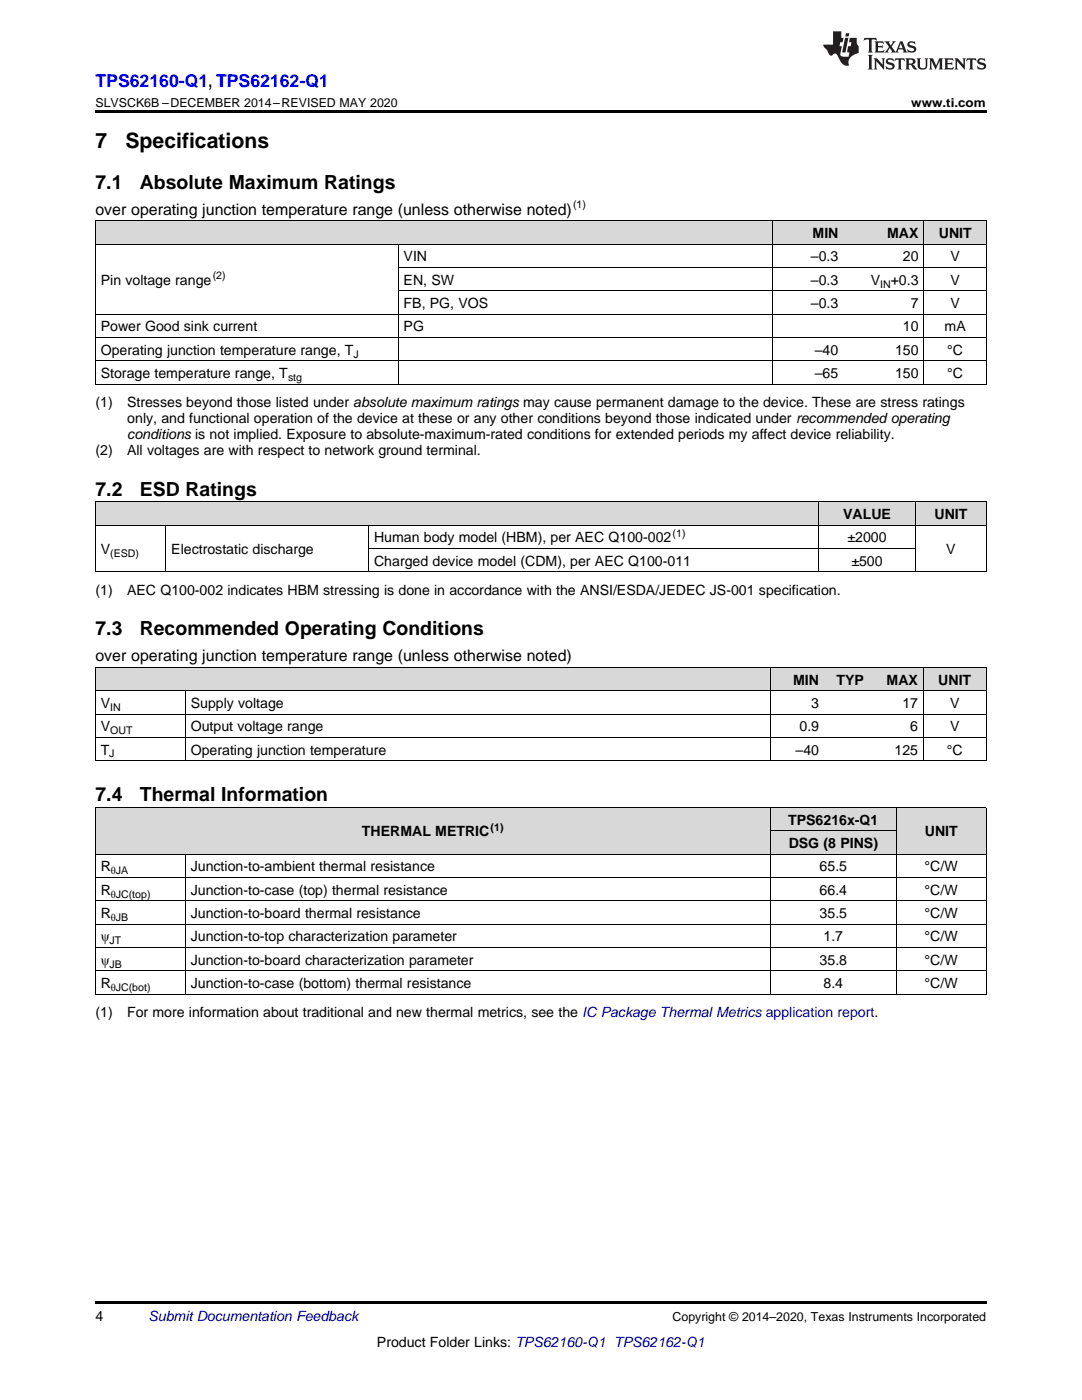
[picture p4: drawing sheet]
<svg xmlns="http://www.w3.org/2000/svg" width="216mm" height="279mm" viewBox="0 0 216 279" stroke-linecap="round" stroke-linejoin="round" font-family="sans-serif">
<defs><g id="words">
<g font-size="4.2">
<text x="19" y="29.6">7</text>
<text x="25" y="29.6">Specifications</text>
</g>
<g font-size="3.9">
<text x="19" y="37.7">7.1</text>
<text x="27.9" y="37.7">Absolute Maximum Ratings</text>
<text x="19" y="98.9">7.2</text>
<text x="27.9" y="98.9">ESD Ratings</text>
<text x="19" y="126.8">7.3</text>
<text x="27.9" y="126.8">Recommended Operating Conditions</text>
<text x="19" y="159.9">7.4</text>
<text x="27.9" y="159.9">Thermal Information</text>
</g>
<text font-size="3.5" fill="#00f" x="19" y="17.3">TPS62160-Q1, TPS62162-Q1</text>
<g font-size="3.2">
<text x="19" y="42.9">over operating junction temperature range (unless otherwise noted)</text>
<text x="19" y="132">over operating junction temperature range (unless otherwise noted)</text>
</g>
<g font-size="2.8">
<text x="162.1" y="47.5">MIN</text>
<text x="177" y="47.5">MAX</text>
<text x="187.3" y="47.5">UNIT</text>
<text x="80.5" y="52.2">VIN</text>
<text x="161.8" y="52.2">–0.3</text>
<text x="180.2" y="52.2">20</text>
<text x="189.7" y="52.2">V</text>
<text x="20.1" y="56.8">Pin voltage range</text>
<text x="80.5" y="56.8">EN, SW</text>
<text x="161.8" y="56.8">–0.3</text>
<text x="173.7" y="56.8">V</text>
<text x="177.7" y="56.8">+0.3</text>
<text x="189.7" y="56.8">V</text>
<text x="80.5" y="61.5">FB, PG, VOS</text>
<text x="161.8" y="61.5">–0.3</text>
<text x="181.8" y="61.5">7</text>
<text x="189.7" y="61.5">V</text>
<text x="20.1" y="66.1">Power Good sink current</text>
<text x="20.1" y="70.8">Operating junction temperature range, T</text>
<text x="80.5" y="66.1">PG</text>
<text x="162.6" y="70.8">–40</text>
<text x="178.6" y="70.8">150</text>
<text x="180.2" y="66.1">10</text>
<text x="188.5" y="66.1">mA</text>
<text x="189" y="70.8">°C</text>
<text x="20.1" y="75.5">Storage temperature range, T</text>
<text x="162.6" y="75.5">–65</text>
<text x="178.6" y="75.5">150</text>
<text x="189" y="75.5">°C</text>
<text x="19" y="81.3">(1)</text>
<text x="25.4" y="81.3">Stresses beyond those listed under absolute maximum ratings may cause permanent damage to the device. These are stress ratings</text>
<text x="25.4" y="84.5">only, and functional operation of the device at these or any other conditions beyond those indicated under recommended operating</text>
<text x="25.4" y="87.7">conditions is not implied. Exposure to absolute-maximum-rated conditions for extended periods my affect device reliability.</text>
<text x="19" y="90.8">(2)</text>
<text x="25.4" y="90.8">All voltages are with respect to network ground terminal.</text>
<text x="168.2" y="103.6">VALUE</text>
<text x="186.5" y="103.6">UNIT</text>
<text x="20.1" y="110.6">V</text>
<text x="34.2" y="110.6">Electrostatic discharge</text>
<text x="74.6" y="108.2">Human body model (HBM), per AEC Q100-002</text>
<text x="74.6" y="112.9">Charged device model (CDM), per AEC Q100-011</text>
<text x="169.1" y="108.2">±2000</text>
<text x="169.9" y="112.9">±500</text>
<text x="188.8" y="110.6">V</text>
<text x="19" y="118.7">(1)</text>
<text x="25.4" y="118.7">AEC Q100-002 indicates HBM stressing is done in accordance with the ANSI/ESDA/JEDEC JS-001 specification.</text>
<text x="158.3" y="136.6">MIN</text>
<text x="166.9" y="136.6">TYP</text>
<text x="176.9" y="136.6">MAX</text>
<text x="187.2" y="136.6">UNIT</text>
<text x="20.1" y="141.3">V</text>
<text x="38.1" y="141.3">Supply voltage</text>
<text x="161.9" y="141.3">3</text>
<text x="180.1" y="141.3">17</text>
<text x="189.6" y="141.3">V</text>
<text x="20.1" y="145.9">V</text>
<text x="38.1" y="145.9">Output voltage range</text>
<text x="159.5" y="145.9">0.9</text>
<text x="181.6" y="145.9">6</text>
<text x="189.6" y="145.9">V</text>
<text x="20.1" y="150.6">T</text>
<text x="38.1" y="150.6">Operating junction temperature</text>
<text x="158.7" y="150.6">–40</text>
<text x="178.5" y="150.6">125</text>
<text x="188.9" y="150.6">°C</text>
<text x="72.2" y="166.9">THERMAL METRIC</text>
<text x="157.3" y="164.6">TPS6216x-Q1</text>
<text x="184.5" y="166.9">UNIT</text>
<text x="20.1" y="173.9">R</text>
<text x="38.1" y="173.9">Junction-to-ambient thermal resistance</text>
<text x="157.4" y="169.3">DSG (8 PINS)</text>
<text x="163.5" y="173.9">65.5</text>
<text x="184.5" y="173.9">°C/W</text>
<text x="20.1" y="178.6">R</text>
<text x="38.1" y="178.6">Junction-to-case (top) thermal resistance</text>
<text x="163.5" y="178.6">66.4</text>
<text x="184.5" y="178.6">°C/W</text>
<text x="20.1" y="183.2">R</text>
<text x="38.1" y="183.2">Junction-to-board thermal resistance</text>
<text x="163.5" y="183.2">35.5</text>
<text x="184.5" y="183.2">°C/W</text>
<text x="20.1" y="187.9">ψ</text>
<text x="38.1" y="187.9">Junction-to-top characterization parameter</text>
<text x="164.3" y="187.9">1.7</text>
<text x="184.5" y="187.9">°C/W</text>
<text x="20.1" y="192.5">ψ</text>
<text x="20.1" y="197.2">R</text>
<text x="38.1" y="192.5">Junction-to-board characterization parameter</text>
<text x="38.1" y="197.2">Junction-to-case (bottom) thermal resistance</text>
<text x="163.5" y="192.5">35.8</text>
<text x="164.3" y="197.2">8.4</text>
<text x="184.5" y="192.5">°C/W</text>
<text x="184.5" y="197.2">°C/W</text>
<text x="19" y="203.1">(1)</text>
<text x="25.4" y="203.1">For more information about traditional and new thermal metrics, see the IC Package Thermal Metrics application report.</text>
<text x="19" y="263.6">4</text>
<text x="75.2" y="268.9">Product Folder Links: TPS62160-Q1 TPS62162-Q1</text>
</g>
<text font-size="2.8" fill="#0000c8" x="29.6" y="263.6">Submit Documentation Feedback</text>
<g font-size="2.5">
<text x="19" y="21.4">SLVSCK6B –DECEMBER 2014–REVISED MAY 2020</text>
<text x="181.8" y="21.4">www.ti.com</text>
<text x="134.2" y="263.6">Copyright © 2014–2020, Texas Instruments Incorporated</text>
</g>
<g font-size="2.1">
<text x="114.4" y="41.6">(1)</text>
<text x="42.4" y="55.7">(2)</text>
<text x="175.6" y="57.4">IN</text>
<text x="70.5" y="71.4">J</text>
<text x="57.5" y="76">stg</text>
<text x="134.2" y="107.1">(1)</text>
<text x="22" y="111.1">(ESD)</text>
<text x="22" y="141.9">IN</text>
<text x="22" y="146.5">OUT</text>
<text x="21.8" y="151.2">J</text>
<text x="97.9" y="165.8">(1)</text>
<text x="22.1" y="174.5">θJA</text>
<text x="22.1" y="179.1">θJC(top)</text>
<text x="22.1" y="183.8">θJB</text>
<text x="21.9" y="188.5">JT</text>
<text x="21.9" y="193.1">JB</text>
<text x="22.1" y="197.8">θJC(bot)</text>
</g>
</g></defs>
<g fill="#d8d8d8">
<path d="M19 161.2h18v9.3h-18z"/>
<path d="M37 161.2h116.7v9.3h-116.7z"/>
<path d="M178.9 161.2h17.9v9.3h-17.9z"/>
<path d="M153.7 165.9h1.8v4.6h-1.8z"/>
<path d="M155.5 165.9h23.4v4.6h-23.4z"/>
<path d="M153.7 161.2h1.8v4.7h-1.8z"/>
<path d="M155.5 161.2h23.4v4.7h-23.4z"/>
<path d="M19 133.2h18v4.7h-18z"/>
<path d="M37 133.2h116.7v4.7h-116.7z"/>
<path d="M153.7 133.2h10.8v4.7h-10.8z"/>
<path d="M164.5 133.2h9v4.7h-9z"/>
<path d="M173.5 133.2h10.8v4.7h-10.8z"/>
<path d="M184.3 133.2h12.5v4.7h-12.5z"/>
<path d="M19 100.2h14.1v4.6h-14.1z"/>
<path d="M33.1 100.2h40.5v4.6h-40.5z"/>
<path d="M73.6 100.2h54.6v4.6h-54.6z"/>
<path d="M128.2 100.2h35.2v4.6h-35.2z"/>
<path d="M163.4 100.2h19.3v4.6h-19.3z"/>
<path d="M182.7 100.2h14.1v4.6h-14.1z"/>
<path d="M19 44.1h60.5v4.7h-60.5z"/>
<path d="M79.5 44.1h74.7v4.7h-74.7z"/>
<path d="M154.2 44.1h14.2v4.7h-14.2z"/>
<path d="M168.4 44.1h16v4.7h-16z"/>
<path d="M184.4 44.1h12.4v4.7h-12.4z"/>
</g>
<g fill="#000">
<path d="M19 22h177.8v.5h-177.8zM19 114.1l.2 .1zM73.5 114.1l.1 .1zM128.1 114.1l.1 .1zM163.3 114.1l.1 .1zM182.6 114.1l.1 .1zM196.7 114.1l.1 .1zM19 151.8l.2 .1zM153.6 151.8l.1 .1zM184.1 151.8l.2 .1zM196.7 151.8l.1 .1zM19 198.4l.2 .1z"/>
<path d="M153.6 198.4l.1 .1zM155.4 198.4l.1 .1zM178.8 198.4l.1 .1zM196.7 198.4l.1 .1zM19 259.7h177.8v.5h-177.8z"/>
</g>
<g fill="none" stroke="#000" stroke-width=".2">
<path d="M19 48.7h177.8M19 44.1h177.8M19.1 44.1v32.6M79.4 48.8v27.9M79.5 58h117.3M79.5 53.4h117.3M154.1 44.1v32.6M184.3 44.1v32.6M196.8 44.1v32.6M19 76.7h177.8M19 72h177.8M19 67.4h177.8"/>
<path d="M19 62.7h177.8M19 114.1h177.8M19 104.8h177.8M19 100.1h177.8M19.1 100.2v14M33.1 104.8v9.4M73.5 104.8v9.4M73.6 109.4h109.1M163.3 100.2v14M182.7 100.2v14M196.8 100.2v14M19 137.8h177.8"/>
<path d="M19 133.2h177.8M19.1 133.2v18.7M37 137.9v14M153.7 133.2v18.7M184.2 133.2v18.7M196.8 133.2v18.7M19 151.8h177.8M19 147.2h177.8M19 142.5h177.8M19 179.8h177.8M19 175.1h177.8M19 170.5h177.8"/>
<path d="M19 161.2h177.8M19.1 161.2v37.3M37 170.5v28M153.7 161.2v37.3M153.7 165.8h25.2M178.8 161.2v37.3M196.8 161.2v37.3M19 198.4h177.8M19 193.8h177.8M19 189.1h177.8M19 184.4h177.8"/>
</g>
<g fill="#231f20">
<path d="M172.5 7.6l-.1 .5 .4-.2h.6v.1v2.1l-.2 .4h.9l-.2-.4v-2.1l.1-.1h.5l.5 .2-.2-.5zM174.5 8.3l.2 .3v1.5l-.2 .4h1.8l.2-.6a1.04 1.04 0 0 1-1.3 .2v-.7h.6l.3 .2v-.6l-.3 .2h-.6v-.6l.8-.1 .4 .3-.2-.5zM176.5 8.3l.9 1.1-.9 1.1h.8l-.2-.2 .4-.7 .5 .7-.2 .2h1.5l-.2-.2 .2-.4h.9l.1 .4-.2 .2h1l-.3-.3-.7-1.9h-.5l-.9 2-.8-1 .9-1h-.8l.1 .3-.4 .5-.3-.6 .1-.2zM179.7 8.6l.4 1h-.7zM181.3 8.4a.63 .63 0 0 0-.2 .7 .63 .63 0 0 0 .6 .4l.6 .2 .1 .2a.75 .75 0 0 1-.7 .4 .75 .75 0 0 1-.6-.5l.1 .7 .1-.1a1.11 1.11 0 0 0 1.5-.6 1.13 1.13 0 0 0-1.2-.8l-.1-.4a1.04 1.04 0 0 1 1.2 .2l-.2-.5-.2 .1-.4-.2zM173.2 10.9l.2 .4v2.2l-.2 .4h1l-.3-.4v-2.2l.3-.4zM174.3 11.6l.3 .4v1.5l-.3 .4h.8l-.2-.4v-1.3l1.5 1.7v-1.9l.2-.4h-.7l.2 .4v.9l-1.1-1.3zM177 11.8a.62 .62 0 0 0-.2 .7 .62 .62 0 0 0 .6 .4l.6 .1 .1 .3a.76 .76 0 0 1-.7 .3 .76 .76 0 0 1-.7-.4l.2 .7 .1-.1a1.11 1.11 0 0 0 1.5-.6 1.13 1.13 0 0 0-1.2-.8l-.1-.4a1.04 1.04 0 0 1 1.2 .2l-.2-.6-.2 .1-.5-.1zM178.7 11.6l-.2 .6a.61 .61 0 0 1 .8-.3v1.6l-.2 .4h.9l-.2-.4v-1.6a.63 .63 0 0 1 .7 .3l-.1-.6zM180.6 11.6l.3 .4v1.5l-.3 .4h1l-.2-.2-.1-.8 .6 .2a.76 .76 0 0 0 1.2 .7l-1-1a.58 .58 0 0 0 .6-.5 .58 .58 0 0 0-.5-.6zM181.4 11.9h.1a.45 .45 0 0 1 .5 .1 .45 .45 0 0 1 .1 .5l-.8 .2zM182.9 11.6l.2 .2a2.17 2.17 0 0 0 .3 1.9 .99 .99 0 0 0 1.6-.6v-1.1l.2-.4h-.7l.2 .2a1.92 1.92 0 0 1-.2 1.8 .6 .6 0 0 1-.9-.5v-1.1l.2-.4zM185.4 11.6l.2 .4v1.5l-.2 .4h.7l-.2-.4v-1.4l.8 1.8 .8-1.8v1.4l-.2 .4h.9l-.2-.4v-1.5l.2-.4h-.8l-.6 1.5-.6-1.5zM188.4 11.6l.2 .4v1.5l-.2 .4h1.8l.1-.6a1.04 1.04 0 0 1-1.2 .1v-.6h.5l.4 .2v-.6l-.4 .2h-.5v-.7h.8l.3 .3-.1-.6zM190.5 11.6l.2 .4v1.5l-.2 .4h.7l-.2-.4v-1.3l1.5 1.7v-1.9l.2-.4h-.7l.2 .4v.9l-1.1-1.3zM192.9 11.6l-.1 .6a.61 .61 0 0 1 .7-.3l.1 1.6-.3 .4h1l-.3-.4 .1-1.6a.63 .63 0 0 1 .7 .3l-.1-.6zM195.2 11.8a.62 .62 0 0 0-.2 .7 .62 .62 0 0 0 .6 .4l.6 .1 .1 .3a.76 .76 0 0 1-.7 .3 .76 .76 0 0 1-.6-.4l.1 .7 .1-.1a1.11 1.11 0 0 0 1.6-.6 1.13 1.13 0 0 0-1.3-.8l-.1-.4a1.04 1.04 0 0 1 1.2 .2l-.1-.6-.2 .1-.5-.1z"/>
<path d="M166.2 6.3v2.6h-1.9v.4l.8 .9a.91 .91 0 0 0 1 .8 .56 .56 0 0 1 .5-.3 .56 .56 0 0 1 .5 .3l.4 .8a1.53 1.53 0 0 0 1.9 1.2 1.54 1.54 0 0 1 1-2.1l.9-.3v-1.4a1.52 1.52 0 0 1-.4-1.6h-1.3l-.2 .8h.5l-.2 .8h-.5l-.1 1v.2l.4 .1-.2 .8a1.93 1.93 0 0 1-1.6-.3l.3-1.8h-.5l.2-.8h.4l.2-.8h-.4v-1.3zM168.6 7.6l-.6 2.9h.7l.6-2.9zM168.8 6.6l-.1 .7h.6l.2-.7z"/>
</g>
<use href="#words"/>
</svg>
